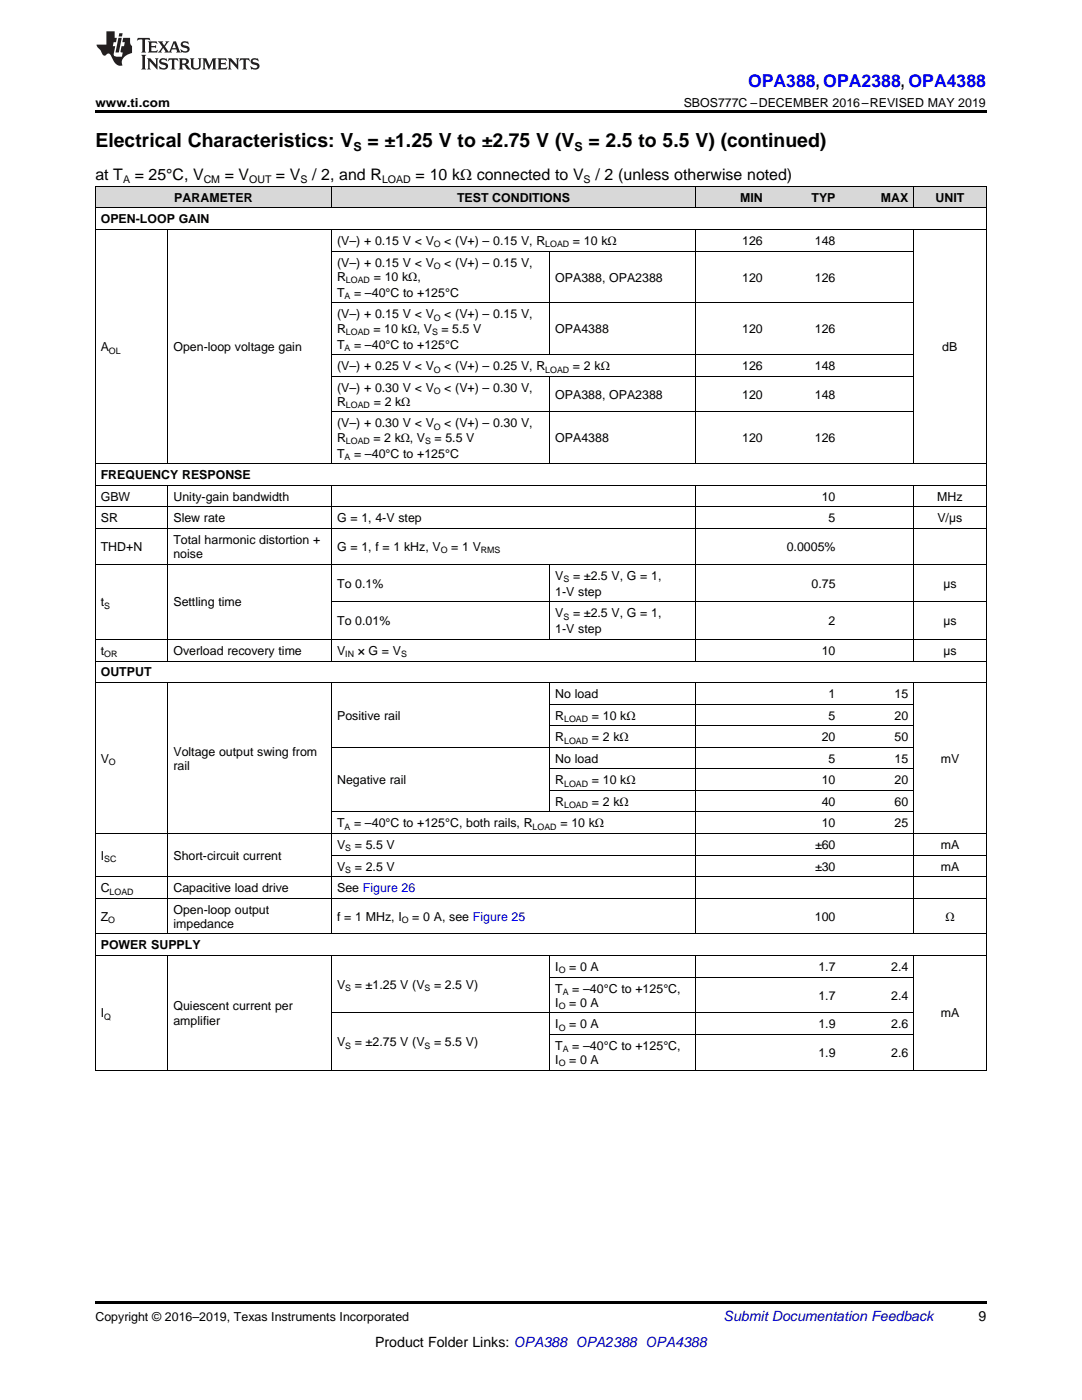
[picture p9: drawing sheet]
<svg xmlns="http://www.w3.org/2000/svg" width="216mm" height="279mm" viewBox="0 0 216 279" stroke-linecap="round" stroke-linejoin="round" font-family="sans-serif">
<defs><g id="words">
<g font-size="3.9">
<text x="19" y="29.3">Electrical Characteristics: V</text>
<text x="73.3" y="29.3">= ±1.25 V to ±2.75 V (V</text>
<text x="117.4" y="29.3">= 2.5 to 5.5 V) (continued)</text>
</g>
<text font-size="3.5" fill="#00f" x="149.3" y="17.3">OPA388, OPA2388, OPA4388</text>
<g font-size="3.2">
<text x="19" y="36">at T</text>
<text x="26.9" y="36">= 25°C, V</text>
<text x="44.8" y="36">= V</text>
<text x="55.1" y="36">= V</text>
<text x="62.3" y="36">/ 2, and R</text>
<text x="82.9" y="36">= 10 kΩ connected to V</text>
<text x="118.8" y="36">/ 2 (unless otherwise noted)</text>
</g>
<text font-size="2.8" fill="#0000c8" x="144.4" y="263.6">Submit Documentation Feedback</text>
<g font-size="2.8">
<text x="195.3" y="263.6">9</text>
<text x="74.9" y="268.9">Product Folder Links: OPA388 OPA2388 OPA4388</text>
</g>
<g font-size="2.5">
<text x="19" y="21.4">www.ti.com</text>
<text x="136.4" y="21.4">SBOS777C –DECEMBER 2016–REVISED MAY 2019</text>
<text x="70.5" y="30.1">S</text>
<text x="114.6" y="30.1">S</text>
<text x="34.8" y="40.3">PARAMETER</text>
<text x="91.2" y="40.3">TEST CONDITIONS</text>
<text x="147.7" y="40.3">MIN</text>
<text x="161.9" y="40.3">TYP</text>
<text x="175.8" y="40.3">MAX</text>
<text x="186.7" y="40.3">UNIT</text>
<text x="20.1" y="44.6">OPEN-LOOP GAIN</text>
<text x="67.3" y="48.9">(V–) + 0.15 V &lt; V</text>
<text x="67.3" y="53.2">(V–) + 0.15 V &lt; V</text>
<text x="88.7" y="48.9">&lt; (V+) – 0.15 V, R</text>
<text x="88.7" y="53.2">&lt; (V+) – 0.15 V,</text>
<text x="114.3" y="48.9">= 10 kΩ</text>
<text x="148.1" y="48.9">126</text>
<text x="162.6" y="48.9">148</text>
<text x="67.3" y="56">R</text>
<text x="67.3" y="59.2">T</text>
<text x="70.7" y="59.2">= –40°C to +125°C</text>
<text x="74.6" y="56">= 10 kΩ,</text>
<text x="110.8" y="56.2">OPA388, OPA2388</text>
<text x="148.1" y="56.2">120</text>
<text x="162.6" y="56.2">126</text>
<text x="67.3" y="63.5">(V–) + 0.15 V &lt; V</text>
<text x="88.7" y="63.5">&lt; (V+) – 0.15 V,</text>
<text x="20.1" y="70.1">A</text>
<text x="34.6" y="70.1">Open-loop voltage gain</text>
<text x="67.3" y="66.4">R</text>
<text x="67.3" y="69.6">T</text>
<text x="70.7" y="69.6">= –40°C to +125°C</text>
<text x="74.5" y="66.4">= 10 kΩ, V</text>
<text x="88.1" y="66.4">= 5.5 V</text>
<text x="110.8" y="66.5">OPA4388</text>
<text x="148.1" y="66.5">120</text>
<text x="162.6" y="66.5">126</text>
<text x="188" y="70.1">dB</text>
<text x="67.3" y="73.9">(V–) + 0.25 V &lt; V</text>
<text x="88.7" y="73.9">&lt; (V+) – 0.25 V, R</text>
<text x="114.3" y="73.9">= 2 kΩ</text>
<text x="148.1" y="73.9">126</text>
<text x="162.6" y="73.9">148</text>
<text x="67.3" y="78.2">(V–) + 0.30 V &lt; V</text>
<text x="67.3" y="81">R</text>
<text x="74.6" y="81">= 2 kΩ</text>
<text x="88.7" y="78.2">&lt; (V+) – 0.30 V,</text>
<text x="110.8" y="79.6">OPA388, OPA2388</text>
<text x="148.1" y="79.6">120</text>
<text x="162.6" y="79.6">148</text>
<text x="67.3" y="85.3">(V–) + 0.30 V &lt; V</text>
<text x="67.3" y="88.1">R</text>
<text x="74.5" y="88.1">= 2 kΩ, V</text>
<text x="86.7" y="88.1">= 5.5 V</text>
<text x="88.7" y="85.3">&lt; (V+) – 0.30 V,</text>
<text x="110.8" y="88.3">OPA4388</text>
<text x="148.1" y="88.3">120</text>
<text x="162.6" y="88.3">126</text>
<text x="20.1" y="95.6">FREQUENCY RESPONSE</text>
<text x="67.3" y="91.3">T</text>
<text x="70.7" y="91.3">= –40°C to +125°C</text>
<text x="20.1" y="99.9">GBW</text>
<text x="34.6" y="99.9">Unity-gain bandwidth</text>
<text x="164" y="99.9">10</text>
<text x="187" y="99.9">MHz</text>
<text x="20.1" y="104.2">SR</text>
<text x="34.6" y="104.2">Slew rate</text>
<text x="67.3" y="104.2">G = 1, 4-V step</text>
<text x="165.3" y="104.2">5</text>
<text x="187" y="104.2">V/µs</text>
<text x="20.1" y="110">THD+N</text>
<text x="34.6" y="108.5">Total harmonic distortion +</text>
<text x="34.6" y="111.4">noise</text>
<text x="67.3" y="110">G = 1, f = 1 kHz, V</text>
<text x="90" y="110">= 1 V</text>
<text x="157" y="110">0.0005%</text>
<text x="67.3" y="117.3">To 0.1%</text>
<text x="110.8" y="115.7">V</text>
<text x="110.8" y="118.9">1-V step</text>
<text x="114.3" y="115.7">= ±2.5 V, G = 1,</text>
<text x="161.9" y="117.3">0.75</text>
<text x="188.2" y="117.3">µs</text>
<text x="20.1" y="121">t</text>
<text x="34.6" y="121">Settling time</text>
<text x="67.3" y="124.8">To 0.01%</text>
<text x="110.8" y="123.2">V</text>
<text x="114.3" y="123.2">= ±2.5 V, G = 1,</text>
<text x="165.3" y="124.8">2</text>
<text x="188.2" y="124.8">µs</text>
<text x="20.1" y="130.7">t</text>
<text x="34.6" y="130.7">Overload recovery time</text>
<text x="67.3" y="130.7">V</text>
<text x="71.4" y="130.7">× G = V</text>
<text x="110.8" y="126.4">1-V step</text>
<text x="164" y="130.7">10</text>
<text x="188.2" y="130.7">µs</text>
<text x="20.1" y="135">OUTPUT</text>
<text x="67.3" y="143.6">Positive rail</text>
<text x="110.8" y="139.3">No load</text>
<text x="110.8" y="143.6">R</text>
<text x="118.1" y="143.6">= 10 kΩ</text>
<text x="165.3" y="139.3">1</text>
<text x="165.3" y="143.6">5</text>
<text x="178.5" y="139.3">15</text>
<text x="178.5" y="143.6">20</text>
<text x="110.8" y="147.9">R</text>
<text x="118.1" y="147.9">= 2 kΩ</text>
<text x="164" y="147.9">20</text>
<text x="178.5" y="147.9">50</text>
<text x="20.1" y="152.2">V</text>
<text x="34.6" y="150.8">Voltage output swing from</text>
<text x="34.6" y="153.6">rail</text>
<text x="110.8" y="152.2">No load</text>
<text x="165.3" y="152.2">5</text>
<text x="178.5" y="152.2">15</text>
<text x="187.7" y="152.2">mV</text>
<text x="67.3" y="156.5">Negative rail</text>
<text x="110.8" y="156.5">R</text>
<text x="110.8" y="160.8">R</text>
<text x="118.1" y="156.5">= 10 kΩ</text>
<text x="118.1" y="160.8">= 2 kΩ</text>
<text x="164" y="156.5">10</text>
<text x="164" y="160.8">40</text>
<text x="178.5" y="156.5">20</text>
<text x="178.5" y="160.8">60</text>
<text x="67.3" y="165.1">T</text>
<text x="70.7" y="165.1">= –40°C to +125°C, both rails, R</text>
<text x="111.8" y="165.1">= 10 kΩ</text>
<text x="164" y="165.1">10</text>
<text x="178.5" y="165.1">25</text>
<text x="20.1" y="171.6">I</text>
<text x="34.6" y="171.6">Short-circuit current</text>
<text x="67.3" y="169.4">V</text>
<text x="67.3" y="173.7">V</text>
<text x="70.8" y="169.4">= 5.5 V</text>
<text x="70.8" y="173.7">= 2.5 V</text>
<text x="162.6" y="169.4">±60</text>
<text x="162.6" y="173.7">±30</text>
<text x="187.7" y="169.4">mA</text>
<text x="187.7" y="173.7">mA</text>
<text x="20.1" y="178">C</text>
<text x="34.6" y="178">Capacitive load drive</text>
<text x="67.3" y="178">See Figure 26</text>
<text x="20.1" y="183.8">Z</text>
<text x="34.6" y="182.4">Open-loop output</text>
<text x="34.6" y="185.2">impedance</text>
<text x="67.3" y="183.8">f = 1 MHz, I</text>
<text x="82.3" y="183.8">= 0 A, see Figure 25</text>
<text x="162.6" y="183.8">100</text>
<text x="188.6" y="183.8">Ω</text>
<text x="20.1" y="189.5">POWER SUPPLY</text>
<text x="67.3" y="197.3">V</text>
<text x="70.8" y="197.3">= ±1.25 V (V</text>
<text x="86.6" y="197.3">= 2.5 V)</text>
<text x="110.8" y="193.8">I</text>
<text x="113.6" y="193.8">= 0 A</text>
<text x="163.3" y="193.8">1.7</text>
<text x="177.8" y="193.8">2.4</text>
<text x="20.1" y="203.1">I</text>
<text x="34.6" y="201.6">Quiescent current per</text>
<text x="110.8" y="198.1">T</text>
<text x="110.8" y="200.9">I</text>
<text x="113.6" y="200.9">= 0 A</text>
<text x="114.2" y="198.1">= –40°C to +125°C,</text>
<text x="163.3" y="199.5">1.7</text>
<text x="177.8" y="199.5">2.4</text>
<text x="187.7" y="203.1">mA</text>
<text x="34.6" y="204.5">amplifier</text>
<text x="67.3" y="208.8">V</text>
<text x="70.8" y="208.8">= ±2.75 V (V</text>
<text x="86.6" y="208.8">= 5.5 V)</text>
<text x="110.8" y="205.2">I</text>
<text x="110.8" y="209.5">T</text>
<text x="113.6" y="205.2">= 0 A</text>
<text x="114.2" y="209.5">= –40°C to +125°C,</text>
<text x="163.3" y="205.2">1.9</text>
<text x="177.8" y="205.2">2.6</text>
<text x="110.8" y="212.3">I</text>
<text x="113.6" y="212.3">= 0 A</text>
<text x="163.3" y="210.9">1.9</text>
<text x="177.8" y="210.9">2.6</text>
<text x="19" y="263.6">Copyright © 2016–2019, Texas Instruments Incorporated</text>
</g>
<g font-size="2.1">
<text x="24.6" y="36.6">A</text>
<text x="40.6" y="36.6">CM</text>
<text x="49.7" y="36.6">OUT</text>
<text x="59.9" y="36.6">S</text>
<text x="76.2" y="36.6">LOAD</text>
<text x="116.5" y="36.6">S</text>
</g>
<g font-size="1.8">
<text x="86.6" y="49.4">O</text>
<text x="86.6" y="53.7">O</text>
<text x="108.8" y="49.4">LOAD</text>
<text x="68.8" y="59.7">A</text>
<text x="69" y="56.5">LOAD</text>
<text x="86.6" y="64">O</text>
<text x="21.7" y="70.6">OL</text>
<text x="68.8" y="70.1">A</text>
<text x="69" y="66.9">LOAD</text>
<text x="86.2" y="66.9">S</text>
<text x="86.6" y="74.4">O</text>
<text x="108.8" y="74.4">LOAD</text>
<text x="69" y="81.5">LOAD</text>
<text x="86.6" y="78.7">O</text>
<text x="69" y="88.6">LOAD</text>
<text x="84.8" y="88.6">S</text>
<text x="86.6" y="85.8">O</text>
<text x="68.8" y="91.8">A</text>
<text x="87.9" y="110.5">O</text>
<text x="96" y="110.5">RMS</text>
<text x="112.4" y="116.2">S</text>
<text x="20.8" y="121.5">S</text>
<text x="112.4" y="123.7">S</text>
<text x="20.8" y="131.2">OR</text>
<text x="68.9" y="131.2">IN</text>
<text x="80" y="131.2">S</text>
<text x="112.6" y="144.1">LOAD</text>
<text x="112.6" y="148.4">LOAD</text>
<text x="21.7" y="152.7">O</text>
<text x="112.6" y="157">LOAD</text>
<text x="112.6" y="161.3">LOAD</text>
<text x="68.8" y="165.6">A</text>
<text x="106.3" y="165.6">LOAD</text>
<text x="20.8" y="172.1">SC</text>
<text x="68.9" y="169.9">S</text>
<text x="21.9" y="178.5">LOAD</text>
<text x="68.9" y="174.2">S</text>
<text x="21.6" y="184.3">O</text>
<text x="80.2" y="184.3">O</text>
<text x="68.9" y="197.8">S</text>
<text x="84.7" y="197.8">S</text>
<text x="111.5" y="194.3">O</text>
<text x="20.8" y="203.6">Q</text>
<text x="111.5" y="201.4">O</text>
<text x="112.3" y="198.6">A</text>
<text x="68.9" y="209.3">S</text>
<text x="84.7" y="209.3">S</text>
<text x="111.5" y="205.7">O</text>
<text x="111.5" y="212.8">O</text>
<text x="112.3" y="210">A</text>
</g>
</g></defs>
<g fill="#d8d8d8">
<path d="M19 37.3h14.5v4.3h-14.5z"/>
<path d="M33.5 37.3h32.7v4.3h-32.7z"/>
<path d="M66.2 37.3h43.5v4.3h-43.5z"/>
<path d="M109.7 37.3h29.1v4.3h-29.1z"/>
<path d="M138.8 37.3h14.5v4.3h-14.5z"/>
<path d="M153.3 37.3h14.5v4.3h-14.5z"/>
<path d="M167.8 37.3h14.5v4.3h-14.5z"/>
<path d="M182.3 37.3h14.5v4.3h-14.5z"/>
</g>
<path d="M19 22h177.8v.5h-177.8zM19 213.6h.2zM66.1 213.6h.1zM109.6 213.6h.1zM138.7 213.6h.1zM182.2 213.6h.1zM196.7 213.6h.1zM19 259.7h177.8v.5h-177.8z" fill="#000"/>
<g fill="none" stroke="#000" stroke-width=".2">
<path d="M19 37.2h177.8M19.1 37.2v176.4M66.2 37.2v4.4M138.7 37.2v4.4M182.3 37.2v4.4M196.8 37.2v176.4M19 45.8h177.8M19 41.5h177.8M33.5 45.9v46.7M66.2 45.9v46.7M66.2 50.1h116.1M109.7 50.2v20.6"/>
<path d="M138.7 45.9v46.7M182.3 45.9v46.7M66.2 75.1h116.1M66.2 70.8h116.1M66.2 60.4h116.1M109.7 75.1v17.5M19 96.9h177.8M19 92.6h177.8M33.5 96.9v35.1M66.2 96.9v35.1M66.2 82.2h116.1M138.7 96.9v35.1"/>
<path d="M182.3 96.9v35.1M19 112.6h177.8M19 105.5h177.8M19 101.2h177.8M109.7 112.6v15.1M19 136.2h177.8M19 131.9h177.8M19 127.6h177.8M33.5 136.2v50.2M66.2 136.2v50.2M66.2 120.1h130.6M109.7 136.2v25.9"/>
<path d="M138.7 136.2v50.2M182.3 136.2v50.2M66.2 149.1h116.1M109.7 157.7h72.6M109.7 153.4h72.6M109.7 144.8h72.6M109.7 140.5h72.6M19 179.3h177.8M19 175h177.8M19 166.4h177.8M66.2 170.7h130.6M66.2 162h116.1"/>
<path d="M19 190.7h177.8M19 186.4h177.8M33.5 190.7v22.9M66.2 190.7v22.9M109.7 190.7v22.9M109.7 195h72.6M138.7 190.7v22.9M182.3 190.7v22.9M19 213.6h177.8M66.2 202.1h116.1M109.7 206.4h72.6"/>
</g>
<g fill="#231f20">
<path d="M27.5 7.6l-.1 .5 .4-.2h.6v.1v2.1l-.2 .4h1l-.3-.4v-2.1l.1-.1h.5l.5 .2-.2-.5zM29.5 8.3l.2 .3v1.5l-.2 .4h1.8l.2-.6a1.04 1.04 0 0 1-1.3 .2v-.7h.6l.3 .2v-.6l-.3 .2h-.6v-.6l.8-.1 .4 .3-.2-.5zM31.5 8.3l.9 1.1-.9 1.1h.8l-.2-.2 .5-.7 .4 .7-.2 .2h1.5l-.1-.2 .1-.4h.9l.1 .4-.2 .2h1l-.3-.3-.7-1.9h-.5l-.9 2-.8-1 .9-1h-.8l.1 .3-.3 .5-.4-.6 .2-.2zM34.7 8.6l.4 1h-.7zM36.3 8.4a.63 .63 0 0 0-.2 .7 .63 .63 0 0 0 .6 .4l.6 .2 .1 .2a.75 .75 0 0 1-.7 .4 .75 .75 0 0 1-.6-.5l.1 .7 .1-.1a1.11 1.11 0 0 0 1.5-.6 1.13 1.13 0 0 0-1.2-.8l-.1-.4a1.04 1.04 0 0 1 1.2 .2l-.2-.5-.1 .1-.5-.2zM28.2 10.9l.2 .4v2.2l-.2 .4h1l-.3-.4v-2.2l.3-.4zM29.3 11.6l.3 .4v1.5l-.3 .4h.8l-.2-.4v-1.3l1.5 1.7v-1.9l.2-.4h-.7l.2 .4v.9l-1.1-1.3zM32 11.8a.62 .62 0 0 0-.2 .7 .62 .62 0 0 0 .6 .4l.6 .1 .1 .3a.76 .76 0 0 1-.7 .3 .76 .76 0 0 1-.6-.4l.1 .7 .1-.1a1.11 1.11 0 0 0 1.5-.6 1.13 1.13 0 0 0-1.2-.8l-.1-.4a1.04 1.04 0 0 1 1.2 .2l-.2-.6-.1 .1-.5-.1zM33.7 11.6l-.2 .6a.61 .61 0 0 1 .8-.3v1.6l-.2 .4h.9l-.2-.4v-1.6a.63 .63 0 0 1 .8 .3l-.2-.6zM35.6 11.6l.3 .4v1.5l-.3 .4h1l-.2-.2v-.8l.5 .2a.76 .76 0 0 0 1.2 .7l-1-1a.58 .58 0 0 0 .6-.5 .58 .58 0 0 0-.5-.6zM36.4 11.9h.1a.45 .45 0 0 1 .5 .1 .45 .45 0 0 1 .1 .5l-.7 .2zM37.9 11.6l.2 .2a2.17 2.17 0 0 0 .3 1.9 .99 .99 0 0 0 1.6-.6v-1.1l.2-.4h-.7l.2 .2a1.92 1.92 0 0 1-.2 1.8 .6 .6 0 0 1-.9-.5v-1.1l.2-.4zM40.4 11.6l.2 .4v1.5l-.2 .4h.7l-.2-.4v-1.4l.8 1.8 .8-1.8v1.4l-.2 .4h.9l-.2-.4v-1.5l.2-.4h-.8l-.6 1.5-.6-1.5zM43.4 11.6l.2 .4v1.5l-.2 .4h1.8l.2-.6a1.04 1.04 0 0 1-1.3 .1v-.6h.5l.4 .2v-.6l-.4 .2h-.5v-.7h.8l.3 .3-.1-.6zM45.5 11.6l.2 .4v1.5l-.2 .4h.7l-.2-.4v-1.3l1.5 1.7v-1.9l.2-.4h-.7l.2 .4v.9l-1.1-1.3zM47.9 11.6l-.1 .6a.61 .61 0 0 1 .8-.3v1.6l-.3 .4h1l-.3-.4 .1-1.6a.63 .63 0 0 1 .7 .3l-.1-.6zM50.2 11.8a.62 .62 0 0 0-.2 .7 .62 .62 0 0 0 .6 .4l.6 .1 .2 .3a.76 .76 0 0 1-.8 .3 .76 .76 0 0 1-.6-.4l.1 .7 .2-.1a1.11 1.11 0 0 0 1.5-.6 1.13 1.13 0 0 0-1.3-.8l-.1-.4a1.04 1.04 0 0 1 1.2 .2l-.1-.6-.2 .1-.5-.1z"/>
<path d="M21.2 6.3v2.6h-1.9l.1 .4 .7 .9a.91 .91 0 0 0 1 .8 .56 .56 0 0 1 .5-.3 .56 .56 0 0 1 .5 .3l.4 .8a1.53 1.53 0 0 0 1.9 1.2 1.54 1.54 0 0 1 1-2.1l.9-.3v-1.4a1.52 1.52 0 0 1-.3-1.6h-1.4l-.2 .8h.5l-.2 .8h-.4l-.2 1v.2l.4 .1-.2 .8a1.93 1.93 0 0 1-1.6-.3l.3-1.8h-.5l.2-.8h.4l.2-.8h-.4v-1.3zM23.6 7.6l-.6 2.9h.7l.6-2.9zM23.8 6.6l-.1 .7h.6l.2-.7z"/>
</g>
<use href="#words"/>
</svg>
